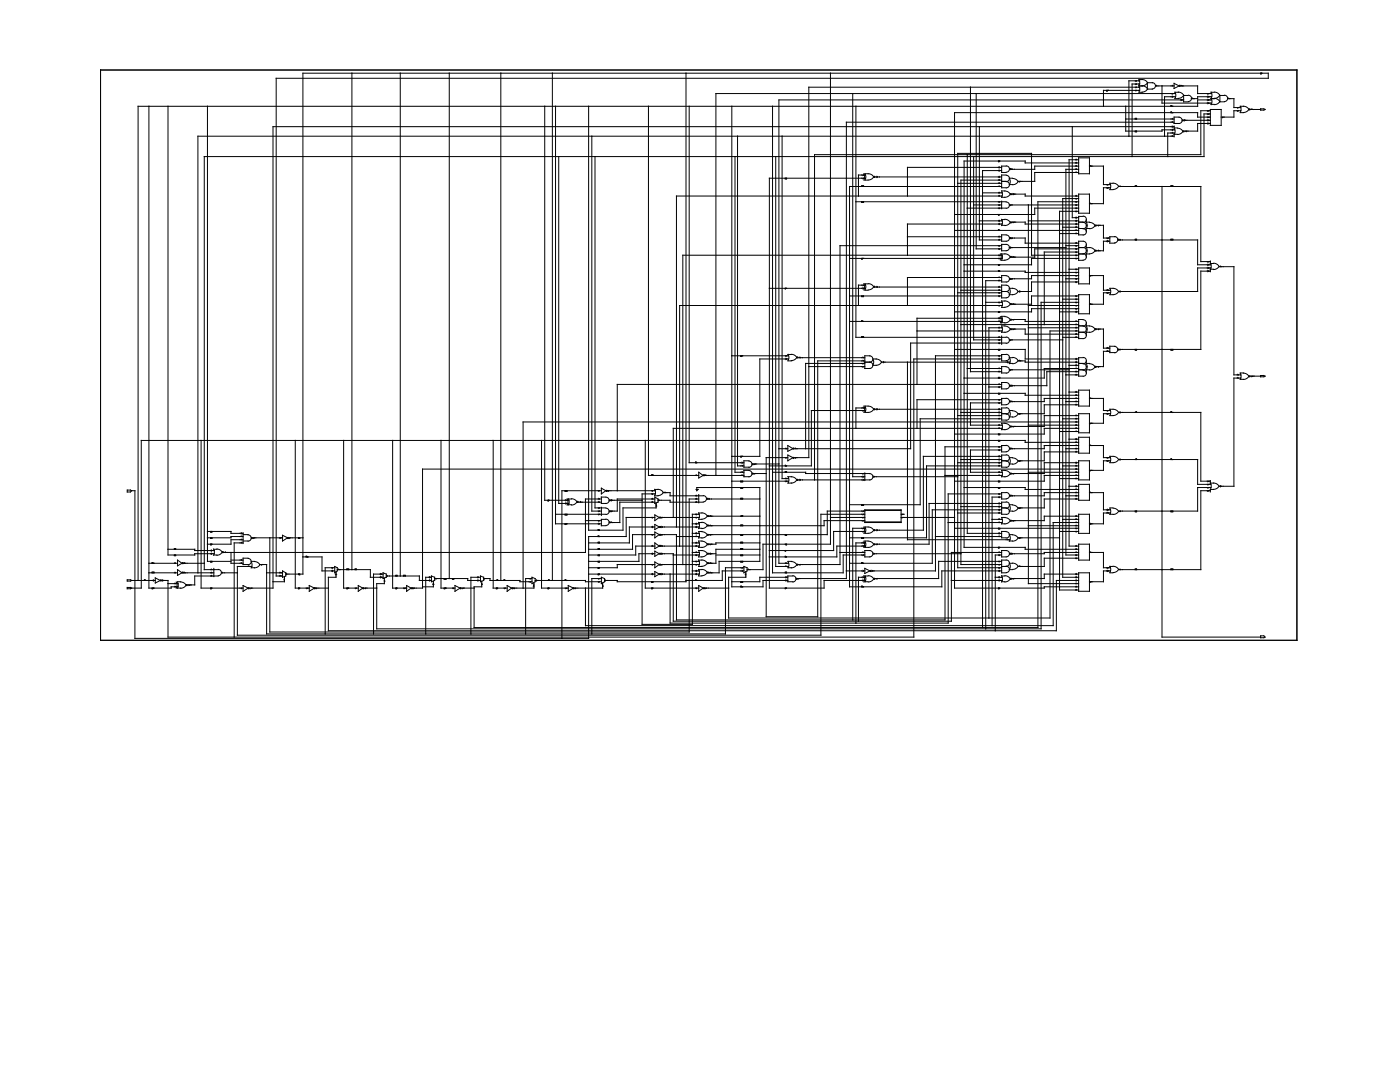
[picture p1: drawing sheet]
<svg xmlns="http://www.w3.org/2000/svg" width="279mm" height="216mm" viewBox="0 0 279 216" stroke-linecap="round" stroke-linejoin="round" font-family="sans-serif">
<g fill="none" stroke="#000" stroke-width=".2">
<path d="M20.1 14h238.7v113.8h-238.7zM70.2 14.6v99.1M79.9 14.6v100.3M89.7 14.6v100.8M99.9 14.6v101.2M110.2 14.6v101.2M136.9 14.6v101.5h-13.7v-.3h-2.5M165.7 14.6v94h-13.4v5.1h-3.2M170.2 18.7v76.4h2.4M193.7 17.4v56.8h6.2M194.8 18.7v31h5.1M220.9 18v.2l.2-.2"/>
<path d="M226.8 16.8l-.1 .1M226.8 17.4l-.1 .1M226.8 16.1l-.1 .2M226.8 18l-.1 .2M227.3 17.1h.7M227.3 18.4h.7M227.5 16.1h-2.2v11.1M227.5 16.8h-1.6v14.4M227.5 17.4h-66.1v73.9h-2.9M227.5 18h-7.3v3.2M227.9 18.4a1.25 1.25 0 0 0 1.1-.6 1.25 1.25 0 0 0-1.1-.7 1.25 1.25 0 0 0 1.1-.6 1.51 1.51 0 0 0-1.7-.6l.2 .6-.2 .6 .1 .9-.1 .4M230 16.5a.63 .63 0 0 1 .6 .6 .63 .63 0 0 1-.6 .7"/>
<path d="M230 16.5h-1v1.3h1M230.6 17.1h3.7M230.8 17l.1 .1M231.9 17.1v3.5h9.9M233.9 17l.2 .1M233.9 19.2l.2 .1-.2 .1M234.1 18.7l-.2 .1M234.3 16.6l1 .5-1 .6zM234.4 18.4h.8M234.4 19.7h.8M234.5 18.4l.2 .6-.2 .6M234.6 18.7h-91.7v76.2"/>
<path d="M234.6 19.3h-2.2v7.9M235.1 18.4a1.25 1.25 0 0 1 1.1 .6 1.25 1.25 0 0 1-1.1 .6M235.6 17.1h3.4v1.6h2.8M235.7 17l.3 .1M235.7 19.8l.3 .1-.3 .2M236.2 19.9h-80.8v92.5h2M237.1 19h-.9v1.3h.9M237.2 19a.63 .63 0 0 1 .6 .6 .63 .63 0 0 1-.6 .7M238 19.6l.1 .1M241 19.2l.3 .1-.3 .1M241 19.8l.3 .1-.3 .2M241.3 18.7l-.3 .1"/>
<path d="M241.7 18.4h.6M241.7 19.7h.6M241.7 18.4l.2 .6-.2 .6 .2 .9-.2 .4M241.8 19.3h-2.8v.4h-1.3M241.8 19.9h-2.8v1.3h-211.4v94.6M242.4 18.4a1.25 1.25 0 0 1 1 .6 1.25 1.25 0 0 1-1 .6 1.25 1.25 0 0 1 1 .7 1.25 1.25 0 0 1-1 .6M244.3 19h-.8v1.3h.8M244.4 19a.63 .63 0 0 1 .6 .6 .63 .63 0 0 1-.6 .7M245 19.7h1.3v1.8h1.4M245.1 19.6l.3 .1M251.6 14.6v.1l.1-.1M29.7 21.2v96.1h4.5v-.2h1.4"/>
<path d="M33.5 21.2v89.5h5.4v-.2h3.9M41.4 21.2v90.8h4.7v.4h2.4M108.7 21.2v78.6h4.8M110.9 21.2v83.3h9.1M111.5 31.2v69.3h2M117.5 21.2v84.6h6.8v-4.5h6.6v-1M118.1 27.2v74.8h1.9M118.7 31.2v70.1h2.2M129.4 21.2v73.7h10M137.5 21.2v71.1h11M146.1 21.2v95.9h6.2v-1.3h4.9M146.7 31.2v63h1.8"/>
<path d="M147.2 27.2v65.8h1.3M154.2 21.2v93.1h14.1v-3.6h4.3M154.8 31.2v81.8h2.6M156.1 27.2v68.3h1.3M156.7 35.6v.1h.3v-.1M170.8 21.2v46.1h30M172 37.2v-.1h.3v.1M172.3 34.9l-.1 .2M172.3 35.6l-.1 .1M172.4 34.7l.2 .6-.2 .6M172.6 34.7h.6M172.6 35.9h.6"/>
<path d="M172.6 34.7l.2 .6-.2 .6M172.7 35.6h-19.2v81.7h11v-1.5h8.2M172.7 34.9h-1.4v4.2M173.3 34.7a1.25 1.25 0 0 1 1.1 .6 1.25 1.25 0 0 1-1.1 .6M174.6 35.3h25.3M175 35.2l.1 .1-.1 .1M191.1 36.6h8.8M193 30.9v75.5h6.9M194.3 31.2v36.6h5.6M195.5 25.3v22.6h4.4M196.1 38.5h3.9M199.3 32.1v.2l.1-.2"/>
<path d="M199.4 35.8l.1 .1M199.4 35.2l.1 .1-.1 .1M199.4 37.1l.1 .1M199.4 36.4l.1 .2M199.4 38.4l.1 .1M199.4 39l.1 .1M199.4 33.3l.1 .1-.1 .1M199.4 33.9l.1 .1-.1 .2M199.9 38.1l.2 .6-.2 .7M199.9 38.1a1.64 1.64 0 0 1 1.7 .6 1.51 1.51 0 0 1-1.7 .7M199.9 36.2h.9M199.9 35.9h-8.1v76.7h8.1"/>
<path d="M199.9 37.2h-30.4v79.9h18.5v-3.2h11.9M199.9 33.4h-18.8v5.7M199.9 34h-3.8v91.2M200 39.1h-65v66.1M200.8 34.9h-.9v2.6h.9M200.8 33.1h-.9v1.3h.9M200.8 35a.63 .63 0 0 1 .7 .6 .63 .63 0 0 1-.7 .6 .63 .63 0 0 1 .7 .7 .63 .63 0 0 1-.7 .6M200.8 33.1a.63 .63 0 0 1 .7 .6 .63 .63 0 0 1-.7 .7M201.4 35.6h.7M201.4 36.8h.7M201.5 35.6l.1 .6-.1 .7M201.9 38.7h2.7v.4h10.7"/>
<path d="M201.9 33.7l.2 .1M202.1 35.6a1.25 1.25 0 0 1 1.1 .6 1.25 1.25 0 0 1-1.1 .7M202.2 38.6l.2 .1-.2 .2M203.7 36.2l-.2 .1M214 25.3v18.1h1.3M214.8 31.7l.1 .2M214.8 34.3l.1 .1M214.8 32.4l.1 .1M214.8 33.7l.1 .1M214.8 39l.1 .1M214.8 33l.1 .1M214.9 39.6l-.1 .2"/>
<path d="M215.3 31.5h2.1v3.2h-2.1zM215.3 38.7h2.1v3.8h-2.1zM215.3 34.4h-8.8v1.8h-3.3M215.3 32.5h-10.7v-.4h-12.2v77.1h12.2v.4h10.7M215.3 33.8h-2.6v76.9h2.6M215.3 39.6h-3.2v75.6h3.2M215.3 33.1h-8.8v.7h-4.8M215.3 31.9h-1.9v77.1h1.9M217.4 33.1h2.8v3.7h1.4M217.6 33l.2 .1M221.2 36.8l-.2 .2M221.2 37.5l-.2 .1"/>
<path d="M221.5 36.6h.6M221.5 37.8h.6M221.5 36.5l.2 .7-.2 .6M221.6 37.5h-1.4v3.1h-2.8M222.2 36.5a1.25 1.25 0 0 1 1 .7 1.25 1.25 0 0 1-1 .6M223.3 37.2h16.3v15h2M223.5 37.1l.1 .1M224.7 21.2v5h7.2v-.3h2.5M224.7 23.7h9.6M226.6 23.7v-.1h.2v.1M226.6 26.2v.1h.2v-.1M226.6 37.2v-.1h.2v.1"/>
<path d="M231.9 37.2v89.9h19.7M233.7 21.2v-.1l.2 .1M233.7 22.5v-.1l.2 .1M233.7 37.2v-.1h.4v.1M233.9 23.6l.2 .1M233.9 24.3l.2 .1M233.9 25.1l.2 .2-.2 .1M233.9 25.8l.2 .1-.2 .1M233.9 26.4l.2 .1M233.9 27.1l.2 .1M234.3 25.3h-179.8v92h-4.7M234.3 24.4h-65.4v91h-9.8"/>
<path d="M234.3 25.1v.4h.7M234.3 27.2h-194.8v87.1M234.4 25.6l.1 .6-.1 .6M234.4 26.5h-1.4v4.7M235 26.8h-.7v.5M235 25.6a1.25 1.25 0 0 1 1.1 .6 1.25 1.25 0 0 1-1.1 .6M235.3 23.4a.63 .63 0 0 1 .6 .6 .63 .63 0 0 1-.6 .6M235.3 23.4h-1v1.2h1M236.2 24h5.4M236.3 23.9l.3 .1-.3 .1M236.9 26.2l-.2 .1M241 20.4l.3 .2-.3 .1"/>
<path d="M241 23.9l.3 .1-.3 .1M241 24.5l.3 .1-.3 .2M241.3 22.1l-.3 .1M241.3 22.7l-.3 .2M241.3 23.4l-.3 .1M241.6 21.8h2.1v3.2h-2.1zM241.6 23.4h-2.6v-.9h-48.5v94.8h17.9v-.2h6.9M241.6 22.7h-1.3v8.5h-199.5v82.5h2.8M241.6 24.6h-2.6v1.6h-2.7M241.6 22.1h-2v8.8h-77v64.9M241.7 20.8h.6M244.1 23.4l-.1 .1"/>
<path d="M247.1 21.5l-.1 .1M247.1 22.1l-.1 .1M247.5 22.5h.7M247.7 22.1h-1.4v1.3h-2.6M248.2 22.5a1.25 1.25 0 0 0 1-.7 1.51 1.51 0 0 0-1.7-.6l.2 .6-.2 .7M249.6 21.8h2M249.8 21.7l.3 .1M251.6 21.7l.9 .1-.9 .2zM153.5 57.5h19.2M156.7 57.5v.2l.1-.2M169.5 51.6h30.5M169.5 59.1h30.4"/>
<path d="M170.8 40.3h30M172 40.3v.1h.3v-.1M172 51.6v.1l.2-.1M172 59.1v.1h.3v-.1M172.2 57.4l.1 .1-.1 .2M172.3 56.9l-.1 .1M172.4 56.6l.2 .6-.2 .7M172.6 56.6h.6M172.6 57.9h.6M172.6 56.6l.2 .6-.2 .7M172.7 56.9h-1.4v4.1M173.3 56.6a1.25 1.25 0 0 1 1.1 .6 1.25 1.25 0 0 1-1.1 .7"/>
<path d="M174.6 57.3h25.3M175 57.2l.1 .1M181.1 47.2h18.8M190.5 46h24.8M191.1 58.4h8.8M191.8 57.9h8.1M192.4 54.1h12.2v.3h10.7M193 41.5h7.8M194.3 40.9h5.6M195.5 44.1h4.5M199.3 42.8v.1l.1-.1M199.3 46v-.2l.1 .2"/>
<path d="M199.3 52.8v.2l.1-.2M199.3 54.1v-.1l.1 .1M199.4 43.9l.1 .2-.1 .1M199.4 44.6l.1 .1-.1 .1M199.4 55.2l.1 .2M199.4 55.9l.1 .1M199.4 47.1l.1 .1M199.4 47.8l.1 .1M199.4 57.2l.1 .1M199.4 57.8l.1 .1M199.5 40.3l-.1 .1M199.5 40.9l-.1 .1"/>
<path d="M199.5 41.5l-.1 .2M199.5 49l-.1 .1M199.5 49.7l-.1 .1M199.5 50.9l-.1 .2M199.5 51.6l-.1 .1M199.5 58.4l-.1 .1M199.5 59.1l-.1 .1M199.6 50.6l.2 .7-.2 .6M199.9 43.8l.2 .6-.2 .6M199.9 50.6l.2 .7-.2 .6M199.9 40.1v1.6M199.9 49h-32.3v63.6h-8.3"/>
<path d="M199.9 43.8h.6M199.9 45h.6M199.9 50.7h.6M199.9 51.9h.6M199.9 58.2h.9M199.9 55.4h-18.8v5.6M199.9 56h-3.2v69.5M200 44.7h-18.9v6.2M200 50.9h-63.7v61.7M200.5 43.8a1.25 1.25 0 0 1 1.1 .6 1.25 1.25 0 0 1-1.1 .6M200.5 50.6a1.25 1.25 0 0 1 1.1 .7 1.25 1.25 0 0 1-1.1 .6M200.8 46.9h-.9v1.2h.9"/>
<path d="M200.8 48.8h-.9v1.2h.9M200.8 55h-.9v1.3h.9M200.8 56.9h-.9v2.5h.9M200.8 55a.63 .63 0 0 1 .7 .7 .63 .63 0 0 1-.7 .6M200.8 46.9a.63 .63 0 0 1 .7 .6 .63 .63 0 0 1-.7 .6M200.8 40.3a.63 .63 0 0 1 .7 .6 .63 .63 0 0 1-.7 .7M200.8 48.8a.63 .63 0 0 1 .7 .6 .63 .63 0 0 1-.7 .6M200.8 56.9a.63 .63 0 0 1 .7 .6 .63 .63 0 0 1-.7 .7 .63 .63 0 0 1 .7 .6 .63 .63 0 0 1-.7 .6M201.4 58.8h.7M201.4 57.5h.7M201.4 49.4h11.3M201.4 40.9h13.9"/>
<path d="M201.5 57.5l.1 .7-.1 .6M201.7 47.5h2.9v1h10.7M201.7 49.3l.1 .1-.1 .1M201.8 40.9l-.1 .1M201.9 44.3h2.7v.4h10.7M202.1 55.6l-.2 .2M202.1 47.5l-.2 .1M202.1 57.5a1.25 1.25 0 0 1 1.1 .7M202.2 51.2l.2 .1M202.4 44.3l-.2 .1M203.2 58.2a1.25 1.25 0 0 1-1.1 .6M203.5 58l.2 .2-.2 .1"/>
<path d="M205.2 40.9v75.6h10.1M205.2 44.1h10.1M211.5 46.6h3.8M212.1 45.3h3.2M212.1 59.7h3.2M212.7 55.6h2.6M212.7 49h2.6M213.4 53.7h1.9M214.8 43.3l.1 .1-.1 .2M214.8 46.5l.1 .1M214.8 45.8l.1 .2M214.8 43.9l.1 .2-.1 .1"/>
<path d="M214.8 44.6l.1 .1-.1 .1M214.8 45.2l.1 .1M214.8 48.4l.1 .1M214.9 40.3l-.1 .1M214.9 41.5l-.1 .2M214.9 40.9l-.1 .1M214.9 42.2l-.1 .1M214.9 55.6l-.1 .2M214.9 56.3l-.1 .1M214.9 53.7l-.1 .1M214.9 54.4l-.1 .1M214.9 50.9l-.1 .2"/>
<path d="M214.9 51.6l-.1 .1M214.9 49l-.1 .1M214.9 49.7l-.1 .1M214.9 50.3l-.1 .1M214.9 55l-.1 .1M214.9 59.1l-.1 .1M214.9 59.7l-.1 .1M215.3 53.5h2.1v3.1h-2.1zM215.3 58.8h2.1v3.8h-2.1zM215.3 50.9h-9.4v-20.3h-14.8v82.7h8.8M215.3 40.3h-8.2v84.9h-112.5v-8.1h1.5v-1.1M215.3 59.1h-9.4v1.6h-4"/>
<path d="M215.3 44.3h.9M215.3 55h-9.4v.6h-4.2M215.3 56.3h-9.4v1.9h-2.7M215.3 41.5h-8.8v1.3h-16M215.3 50.7h.9M215.3 51.6h-9.4v1.2h-13.5M215.3 49.7h-8.8v1.6h-4.6M215.3 45.6h.9M215.3 49.4h.9M215.3 42.2h-3.8v75.5h3.8M215.3 50.3h-6.9v14.5M216.2 43.2h-.9v3.7h.9"/>
<path d="M216.2 48.1h-.9v3.8h.9M216.2 43.1a.63 .63 0 0 1 .6 .7 .63 .63 0 0 1-.6 .6 .63 .63 0 0 1 .6 .6 .63 .63 0 0 1-.6 .6 .63 .63 0 0 1 .6 .7 .63 .63 0 0 1-.6 .6M216.2 48.1a.63 .63 0 0 1 .6 .7 .63 .63 0 0 1-.6 .6 .63 .63 0 0 1 .6 .6 .63 .63 0 0 1-.6 .6 .63 .63 0 0 1 .6 .7 .63 .63 0 0 1-.6 .6M216.8 49.4a1.59 1.59 0 0 1 1.7 .6 1.25 1.25 0 0 1-1 .6M216.8 45h.1M216.8 43.8v.5h.6M216.8 48.8v.6M216.8 50h.1M216.8 44.4l.2 .6-.2 .6M216.8 49.4l.2 .6-.2 .6M217.4 55h2.8v2.9h1.4M217.4 45.6h-.6v.6"/>
<path d="M217.4 50.7h-.6v.6M217.5 44.4a1.25 1.25 0 0 1 1 .6 1.25 1.25 0 0 1-1 .6M217.6 40.5l.2 .1M217.8 55l-.2 .1M218.8 45h1.4v2.5h1.3M219.2 49.9l.1 .1M219.3 45l-.1 .1M221 48l.2 .1-.2 .2M221 57.8l.2 .1M221.2 58.4l-.2 .1M221.2 47.5l-.2 .1M221.5 58.8h.6"/>
<path d="M221.5 48.1h-1.3v1.9h-1.4M221.5 57.5h.6M221.5 57.5l.2 .7-.2 .6M221.6 58.4h-1.4v2.3h-2.8M222.2 57.5a1.25 1.25 0 0 1 1 .7 1.25 1.25 0 0 1-1 .6M222.4 47.2a.63 .63 0 0 1 .7 .6 .63 .63 0 0 1-.7 .7M222.5 47.2h-1v1.3h1M223.3 47.9h15.7v4.9h2.7M223.5 47.8l.1 .1M223.5 58l.1 .2-.1 .1M226.6 47.9v-.1h.2v.1M233.7 47.9v-.1h.4v.1"/>
<path d="M241 52.7l.3 .1-.3 .2M241 53.3l.3 .2-.3 .1M241 54l.3 .1-.3 .1M241.3 52.2l-.3 .1M241.6 52.1v.5h.6M241.6 54.1h-2v15.6h-16.3M241.6 52.5l.1 .7-.1 .6M241.7 53.5h-2.7v4.7h-15.7M242.2 53.7h-.6v.5M242.2 52.5a1.25 1.25 0 0 1 1.1 .7 1.25 1.25 0 0 1-1.1 .6M243.3 53.2h3v21.6h1.4M243.6 53.1l.1 .1"/>
<path d="M146.1 71h11.3M147.8 71v.1l.3-.1M156.8 71.5l.2 .1-.2 .2M157 71l-.2 .1M157.2 70.7h.8M157.2 72h.8M157.3 70.7l.1 .6-.1 .7M157.4 71.6h-5.8v19.5h-5.5M157.9 70.7a1.25 1.25 0 0 1 1.1 .6 1.25 1.25 0 0 1-1.1 .7M159.3 71.4h13.3M159.6 71.2l.2 .2M161.4 73.2h11.2"/>
<path d="M169.5 64.1h30.5M172 64.1v-.1l.2 .1M172 67.3v-.1h.3v.1M172.2 71.2l.1 .2M172.2 71.9l.1 .1M172.3 72.5l-.1 .1M172.3 73.2l-.1 .1M172.6 72h-9.4v51.1h-10.3v-31.8h4.3M172.6 72.3h1M172.6 72.5h-11.8v17M173.6 71a.63 .63 0 0 1 .6 .6 .63 .63 0 0 1-.6 .7 .63 .63 0 0 1 .6 .6 .63 .63 0 0 1-.6 .6M173.6 71h-1v2.5h1"/>
<path d="M174.2 71.6l.2 .7-.2 .6M174.2 71.6h.7M174.2 72.9h.7M174.8 71.6a1.25 1.25 0 0 1 1.1 .7 1.25 1.25 0 0 1-1.1 .6M175.9 72.3h25.6M176.3 72.1l.1 .2-.1 .1M181.1 72.3v35.4h20.4M183 66h17M190.5 69.7h14.1v1.9h10.7M191.8 64.8h23.5M192.4 78.5h12.2v.4h10.7M193 73.5h6.9"/>
<path d="M196.7 60.3h3.3M197.4 77.2h2.5M199.3 69.7v.2h.2v-.2M199.3 62.2v.2l.1-.2M199.3 75.4v-.1h.2v.1M199.3 78.5v.1h.2v-.1M199.4 65.3l.1 .1M199.4 64l.1 .1M199.4 63.4l.1 .1-.1 .1M199.4 76.6l.1 .1M199.4 67.2l.1 .1M199.4 71.5l.1 .1-.1 .2"/>
<path d="M199.4 73.4l.1 .1M199.4 74l.1 .2M199.4 65.9l.1 .1M199.5 60.3l-.1 .2M199.5 61l-.1 .1M199.5 77.2l-.1 .1M199.5 79.8l-.1 .1M199.5 67.8l-.1 .1M199.5 68.5l-.1 .1M199.5 71l-.1 .1M199.6 63.2l.2 .6-.2 .6M199.9 60l.2 .7-.2 .6"/>
<path d="M199.9 63.2l.2 .6-.2 .6M199.9 65.1l.2 .6-.2 .6M199.9 67.1v1.6M199.9 60.1h.6M199.9 71.6h-17.5v55.5h-148.9v-11.3h-1.2M199.9 63.1h.6M199.9 65h.6M199.9 71h-13.2v42.9h-12.8M199.9 76.7h-76.7v21.2M199.9 79.8h-16.9v5.7M200 61h-64.4v48M200 63.5h-17v13.2"/>
<path d="M200 65.4h-2.6v57.9M200.5 60a1.25 1.25 0 0 1 1.1 .7 1.59 1.59 0 0 1-1.7 .6M200.5 63.2a1.25 1.25 0 0 1 1.1 .6 1.44 1.44 0 0 1-1.7 .6M200.5 65.1a1.25 1.25 0 0 1 1.1 .6 1.48 1.48 0 0 1-1.7 .6M200.8 70.7h-.9v1.3h.9M200.8 73.2h-.9v1.2h.9M200.8 76.3h-.9v1.3h.9M200.8 79.5h-.9v1.3h.9M200.8 68.5h-19.1v21h-23.2M200.8 76.3a.63 .63 0 0 1 .7 .7 .63 .63 0 0 1-.7 .6M200.8 79.5a.63 .63 0 0 1 .7 .6 .63 .63 0 0 1-.7 .6M200.8 67.3a.63 .63 0 0 1 .7 .6 .63 .63 0 0 1-.7 .6"/>
<path d="M200.8 70.7a.63 .63 0 0 1 .7 .6 .63 .63 0 0 1-.7 .7M200.8 73.2a.63 .63 0 0 1 .7 .6 .63 .63 0 0 1-.7 .7M201 72.1l.2 .2-.2 .1M201.4 71.4h.7M201.4 72.5h.7M201.4 73.8h12M201.4 67.8h10.7M201.5 71.3l.1 .7-.1 .6M201.8 67.8l-.1 .1M201.8 73.8l-.1 .1M201.9 63.8h2.7v.3h10.7M201.9 65.7h2.7v1h10.7"/>
<path d="M201.9 76.8l.2 .2-.2 .1M202.1 71.3a1.25 1.25 0 0 1 1.1 .7 1.25 1.25 0 0 1-1.1 .6M202.2 60.6l.2 .1M202.4 63.8l-.2 .1M202.4 65.7l-.2 .1M203.2 72h1.4v.3h10.7M203.5 71.9l.2 .1M205.2 61h10.1M205.2 65.4h10.1M211.5 62.2h3.8M212.1 67.3h3.2M212.7 74.8h2.6"/>
<path d="M213.4 72.9h1.9M213.4 78.2h1.9M214.8 79.4l.1 .1M214.8 78.7l.1 .2M214.8 78.1l.1 .1M214.8 66.5l.1 .2M214.8 67.2l.1 .1M214.8 64l.1 .1M214.8 64.6l.1 .2M214.8 65.3l.1 .1M214.8 65.9l.1 .1M214.8 74l.1 .2"/>
<path d="M214.8 74.7l.1 .1M214.8 71.5l.1 .1-.1 .2M214.8 72.1l.1 .2-.1 .1M214.8 72.8l.1 .1-.1 .1M214.8 73.4l.1 .1M214.8 62.1l.1 .1-.1 .2M214.9 60.3l-.1 .2M214.9 61l-.1 .1M214.9 61.6l-.1 .1M215.3 77.9h2.1v3.1h-2.1zM215.3 66h-5.7v57.3h-64.2v-8.1h3.4v-1.2M215.3 60.3h-7.5v65.2h-132.6v-9h1.5v-1.2"/>
<path d="M215.3 74.2h-6.4v2.8h-7.2M215.3 79.5h-6.9v.6h-6.7M215.3 65h.9M215.3 66.3h.9M215.3 73.5h-6.9v1.9h-16M215.3 72.5h.9M215.3 73.8h.9M215.3 61.6h-9.4v.6h-15.4M216.2 63.8h-.9v3.8h.9M216.2 71.4h-.9v3.7h.9M216.2 63.8a.63 .63 0 0 1 .6 .6 .63 .63 0 0 1-.6 .7 .63 .63 0 0 1 .6 .6 .63 .63 0 0 1-.6 .6 .63 .63 0 0 1 .6 .6 .63 .63 0 0 1-.6 .7M216.2 71.3a.63 .63 0 0 1 .6 .7 .63 .63 0 0 1-.6 .6 .63 .63 0 0 1 .6 .6 .63 .63 0 0 1-.6 .6 .63 .63 0 0 1 .6 .7 .63 .63 0 0 1-.6 .6"/>
<path d="M216.8 64.4v.6h.6M216.8 65.7h.1M216.8 66.3v.6M216.8 72v.5h.6M216.8 73.2h.1M216.8 65.1l.2 .6-.2 .6M216.8 72.6l.2 .6-.2 .6M217.4 79.5h2.8v2.4h1.4M217.4 73.8h-.6v.6M217.5 65.1a1.25 1.25 0 0 1 1 .6 1.49 1.49 0 0 1-1.7 .6M217.5 72.6a1.25 1.25 0 0 1 1 .6 1.25 1.25 0 0 1-1 .6M217.6 79.4l.2 .1"/>
<path d="M217.6 60.6l.2 .1M218.8 65.7h1.4v3.8h1.3M219.3 65.7l-.1 .1M219.3 73.2l-.1 .1M221 70l.2 .1M221 69.3l.2 .2M221.5 70.1h-1.3v3.1h-1.4M222.4 69.1a.63 .63 0 0 1 .7 .7 .63 .63 0 0 1-.7 .6M222.5 69.1h-1v1.3h1M223.6 69.7l-.1 .2M226.6 69.7v.2h.2v-.2M233.7 69.7v.2h.4v-.2"/>
<path d="M247 74.7l.1 .1M247 75.3l.1 .1M247.5 74.5a1.6 1.6 0 0 1 1.7 .6 1.51 1.51 0 0 1-1.7 .6l.2-.6zM247.7 75.4h-1.4v21.6h-3M249.6 75.1h2M250.1 75.1l-.3 .1M251.6 74.9l.9 .2-.9 .1zM25.4 97.8l.9 .1-.3 .3h-.6zM26.3 97.9h.6v29.5h90.6v-20.3h7.5v-3.8h5.7M40.1 87.9v29.4h8.4M58.9 87.9v29.4h2.8M68.6 87.9v29.4h2.9"/>
<path d="M78.4 87.9v29.4h2.8M88 87.9v29.4h2.8M98.4 87.9v29.4h2.8M108.1 87.9v29.4h5.3M109.3 99.8v.1l.2-.1M112.8 97.9v.1h.4v-.1M112.9 99.7l.3 .1-.3 .1M113.2 99.5l.1 .6-.1 .7M113.4 99.6h.6M113.4 99.5l.2 .6-.2 .7M114.1 99.5a1.25 1.25 0 0 1 1.1 .6 1.25 1.25 0 0 1-1.1 .7M119.5 99.4l.1 .2"/>
<path d="M119.6 97.9l-.1 .1M120 97.4l.9 .5-.9 .7zM120 99.6h-3.2v10.6h-72.2M120 97.9h-7.9v29.5M120.9 99.2h-.9v1.3h.9M120.9 99.2a.63 .63 0 0 1 .7 .6 .63 .63 0 0 1-.7 .7M121.2 97.9h9.6M121.5 97.9l-.1 .1M121.8 99.8h6.3M122 99.7l.2 .1-.2 .1M128.8 87.9v29.4h10.6M130 94.9v-.2h.3v.2"/>
<path d="M130.2 99.4l.1 .2M130.3 97.9l-.1 .1M130.3 98.6l-.1 .1M130.7 99.2l.6 .4v.6l-.6 .3zM130.7 99.6h-7.5v2.4h-1.4M130.7 98.9h.6M130.8 98.6h-2.7v26h10.1v-22h1.4M131.3 98.9a1.25 1.25 0 0 0 1.1-.6 1.51 1.51 0 0 0-1.7-.7l.1 .7-.1 .6M131.3 99.8h2.4v.4h6.6M131.4 99.7l.2 .1-.2 .1M132.3 98.3h1.4v.6h6.6M132.7 98.2l.1 .1"/>
<path d="M138.8 92.3v-.1l.1 .1M138.9 97.7h.4l-.2 .2zM138.9 94.7l.2 .2M138.9 98.8l.2 .1M138.9 99.4l.2 .2M139.1 97.7v-.4h12.5v14.7h-8.1v2.3h-2.1M139.4 94.2l.9 .7-.9 .5zM139.4 98.7v1.6M139.4 99.6h-1.9v26.5h-83.7v-18.8M140.4 98.9a.63 .63 0 0 1 .6 .6 .63 .63 0 0 1-.6 .6M140.6 94.9h7.9M140.8 94.7l.2 .2"/>
<path d="M141.2 99.6h10.4M141.5 99.4l.1 .2M146.1 96h11.3M147.8 97.3v.1h.4v-.1M147.8 91.1v.1l.3-.1M147.8 96v.1h.4v-.1M147.8 99.6v-.2h.4v.2M148.1 92.2l.1 .1-.1 .2M148.1 92.8l.1 .2M148.1 94.1l.1 .1M148.1 94.7l.1 .2M149.4 92a.63 .63 0 0 1 .7 .6 .63 .63 0 0 1-.7 .7"/>
<path d="M149.4 93.9a.63 .63 0 0 1 .7 .6 .63 .63 0 0 1-.7 .6M149.5 91.9h-1v1.3h1M149.5 93.9h-1v1.2h1M150.4 94.5h2.5M150.4 92.6h5M150.7 92.6l-.2 .1M150.7 94.5l-.2 .1M154.2 94.2h6.6v.3h12.8M155.4 89.5h1.8M156.7 93v-.2l.1 .2M156.7 94.2v-.1h.3v.1M156.8 89.4l.2 .1"/>
<path d="M156.8 95.4l.2 .1M157 91.3l-.2 .1M157 96l-.2 .1M157.2 95.1h.8M157.2 90.8l1 .5-1 .6zM157.2 88.9l1 .6-1 .5zM157.2 96.4h.8M157.3 95.1l.1 .7-.1 .6M157.9 95.1a1.25 1.25 0 0 1 1.1 .7 1.25 1.25 0 0 1-1.1 .6M158.8 89.4l.1 .1M158.9 91.3l-.1 .1M159.3 95.8h14.3"/>
<path d="M159.6 95.6l.2 .2-.2 .1M172.2 81.3l.1 .1M172.2 95l.1 .1-.1 .2M172.2 95.6l.1 .2-.1 .1M172.3 81.9l-.1 .1M172.3 94.5l-.1 .1M172.4 81l.2 .7-.2 .6M172.6 81h.6M172.6 82.3h.6M172.6 94.4v1.5M172.6 81l.2 .7-.2 .6M172.7 81.9h-10.8v11.1h-8.4"/>
<path d="M172.7 81.4h-1.9v4.1M173.3 81a1.25 1.25 0 0 1 1.1 .7 1.25 1.25 0 0 1-1.1 .6M173.6 94.5a.63 .63 0 0 1 .6 .6 .63 .63 0 0 1-.6 .7M174.2 95.1h16.9M174.4 95l.1 .1-.1 .2M174.6 81.7h25.3M175 81.5l.1 .2-.1 .1M188.6 94.9h11.4M191.1 82.9h8.8M191.1 92.3h8.8M191.8 82.3h8.1M191.8 91.7h8.1"/>
<path d="M192.4 97.3h12.2v.4h10.7M199.3 86.6v.1h.2v-.1M199.3 87.9v.1h.2v-.1M199.3 96v.1h.2v-.1M199.3 97.3v.1h.2v-.1M199.4 82.2l.1 .1-.1 .1M199.4 81.5l.1 .2-.1 .1M199.4 83.4l.1 .2M199.4 82.8l.1 .1M199.4 84.7l.1 .1M199.4 85.3l.1 .2M199.4 94.1l.1 .1"/>
<path d="M199.4 94.7l.1 .2M199.4 90.9l.1 .2-.1 .1M199.4 92.8l.1 .2M199.4 92.2l.1 .1-.1 .2M199.4 91.6l.1 .1-.1 .1M199.5 98.6l-.1 .1M199.5 99.2l-.1 .1M199.5 80.4l-.1 .1M199.5 89.2l-.1 .1M199.5 89.8l-.1 .1M199.9 84.5l.2 .6-.2 .6M199.9 93.9l.2 .6-.2 .6"/>
<path d="M199.9 84.5a1.67 1.67 0 0 1 1.7 .6 1.49 1.49 0 0 1-1.7 .6M199.9 82.6h.9M199.9 91.9h.9M199.9 89.2h-11.3v34.5h-53.6v-17h-3.2M199.9 80.4h-6.2v4.4h6.3M199.9 93.9h.6M199.9 89.8h-6.2v4.4h6.3M199.9 91.1h-15.6v14.7h-9.7M199.9 83.6h-16.3v17.1h-14.1M199.9 93h-15v14.3h-15.4M199.9 98.6h-10.7v25.7h-55.5v-9.7M199.9 99.2h-1.9v25.6"/>
<path d="M200 85.5h-65.6v17.8M200.5 93.9a1.25 1.25 0 0 1 1.1 .6 1.49 1.49 0 0 1-1.7 .6M200.8 81.4h-.9v2.4h.9M200.8 88.9h-.9v1.3h.9M200.8 90.8h-.9v2.4h.9M200.8 98.3h-.9v1.3h.9M200.8 81.3a.63 .63 0 0 1 .7 .7 .63 .63 0 0 1-.7 .6 .63 .63 0 0 1 .7 .6 .63 .63 0 0 1-.7 .7M200.8 98.3a.63 .63 0 0 1 .7 .6 .63 .63 0 0 1-.7 .6M200.8 88.9a.63 .63 0 0 1 .7 .6 .63 .63 0 0 1-.7 .6M200.8 90.7a.63 .63 0 0 1 .7 .7 .63 .63 0 0 1-.7 .6 .63 .63 0 0 1 .7 .6 .63 .63 0 0 1-.7 .7M201.4 81.9h.7M201.4 83.2h.7"/>
<path d="M201.4 91.3h.7M201.4 92.6h.7M201.5 82l.1 .6-.1 .6M201.5 91.4l.1 .6-.1 .6M201.9 98.8l.2 .1M201.9 80l.2 .1M201.9 89.4l.2 .1M202.1 82a1.25 1.25 0 0 1 1.1 .6 1.25 1.25 0 0 1-1.1 .6M202.1 91.4a1.25 1.25 0 0 1 1.1 .6 1.25 1.25 0 0 1-1.1 .6M202.4 85.1l-.2 .1M202.4 94.5l-.2 .1M203.7 82.6l-.2 .1"/>
<path d="M203.7 91.9l-.2 .2M205.2 84.8h10.1M205.2 94.2h10.1M211.5 95.5h3.8M211.5 86.1h3.8M212.1 93h3.2M212.1 83.6h3.2M212.7 98.9h2.6M212.7 80.1h2.6M212.7 89.5h2.6M213.4 97h1.9M213.4 87.6h1.9"/>
<path d="M214.8 86l.1 .1M214.8 85.3l.1 .2M214.8 84.7l.1 .1M214.8 84.1l.1 .1M214.8 83.4l.1 .2M214.8 82.8l.1 .1M214.8 80.6l.1 .2M214.8 80l.1 .1M214.8 92.8l.1 .2M214.8 96.9l.1 .1-.1 .2M214.8 97.5l.1 .2M214.8 98.2l.1 .1"/>
<path d="M214.8 98.8l.1 .1M214.8 99.4l.1 .2M214.8 88.1l.1 .2M214.8 87.5l.1 .1-.1 .2M214.8 88.8l.1 .1M214.8 89.4l.1 .1M214.8 90l.1 .2M214.8 92.2l.1 .1-.1 .2M214.8 93.5l.1 .1M214.8 94.1l.1 .1M214.8 94.7l.1 .2M214.8 95.4l.1 .1"/>
<path d="M215.3 82.6h2.1v3.8h-2.1zM215.3 87.2h2.1v3.2h-2.1zM215.3 91.9h2.1v3.9h-2.1zM215.3 96.6h2.1v3.2h-2.1zM215.3 80.8h-6.9v1.8h-5.2M215.3 90.2h-6.9v1.7h-5.2M215.3 82.9h-6.9v2.2h-6.5M215.3 99.6h-6.9v1.7h-5.2M215.3 88.3h-10.7v-.4h-176.4v29.4h-1.9M215.3 93.6h-131v23.7h-2M215.3 85.5h-6.9v1.1h-17.9M215.3 94.9h-6.9v1.1h-17.9"/>
<path d="M215.3 92.3h-6.9v2.2h-6.5M215.3 98.3h-6.9v.6h-6.7M215.3 88.9h-6.9v.6h-6.7M215.3 84.2h-110.9v33.1M217.4 98.3h2.8v3.4h1.4M217.4 88.9h2.8v2.4h1.4M217.6 98.2l.2 .1M217.6 88.8l.2 .1M217.8 84.5l-.2 .1M217.8 93.9l-.2 .1M221.2 82.6l-.2 .1M221.2 81.9l-.2 .1"/>
<path d="M221.2 91.3l-.2 .1M221.2 91.9l-.2 .2M221.5 81.7h.6M221.5 82.9h.6M221.5 91.1h.6M221.5 92.3h.6M221.5 81.7l.2 .6-.2 .6M221.5 91.1l.2 .6-.2 .6M221.6 82.6h-1.4v1.9h-2.8M221.6 91.9h-1.4v2h-2.8M222.2 81.7a1.25 1.25 0 0 1 1 .6 1.25 1.25 0 0 1-1 .6M222.2 91.1a1.25 1.25 0 0 1 1 .6 1.25 1.25 0 0 1-1 .6"/>
<path d="M223.3 91.7h15.7v4.9h2.7M223.3 82.3h16.3v13.7h2M223.5 82.2l.1 .1-.1 .1M223.5 91.6l.1 .1-.1 .1M226.7 82.3v-.1l.1 .1M226.7 91.7v-.1l.1 .1M233.7 82.3v-.1l.2 .1M233.7 91.7v-.1l.2 .1M241.3 96l-.3 .1M241.3 96.6l-.3 .2M241.3 97.3l-.3 .1M241.3 97.9l-.3 .1"/>
<path d="M241.6 95.9v.5h.6M241.6 97.9h-2v15.8h-16.3M241.6 96.4l.1 .6-.1 .6M241.7 97.3h-2.7v4.7h-15.7M242.2 97.7h-.6v.5M242.2 96.4a1.25 1.25 0 0 1 1.1 .6 1.25 1.25 0 0 1-1.1 .6M243.6 96.9l.1 .1-.1 .2M25.4 117.2l.9 .1-.9 .2zM25.4 115.7l.9 .1-.9 .2zM26.3 115.8h4.7M28.8 115.8v-.1l.2 .1M29.7 114.3h5.7"/>
<path d="M29.7 112.4h5.7M30.4 117.3v.2l.2-.2M30.4 112.4v-.1l.2 .1M30.4 114.3v-.1h.3v.1M30.6 115.7l.1 .1-.1 .2M31 115.3l1 .5-1 .5zM32.4 115.7l.2 .1-.2 .2M33.5 116.5h2.1M33.5 109.6h5.4v.3h3.9M34.8 110.7v.2h.3v-.2M34.8 109.6v-.1h.3v.1M34.9 116.3l.2 .2"/>
<path d="M34.9 117l.2 .1M34.9 112.3l.2 .1M34.9 114.2l.2 .1M35.2 116.1l.1 .7-.1 .6M35.4 117.3h.7M35.4 111.8l.9 .6-.9 .5zM35.4 113.7l.9 .6-.9 .5zM36.1 117.4a1.25 1.25 0 0 0 1-.6l-.2-.3a1.7 1.7 0 0 0-1.5-.4l.2 .7-.2 .6M36.6 114.3h6.1M36.6 112.4h4.2M36.8 114.2l.2 .1M36.8 112.3l.2 .1"/>
<path d="M38 116.7l-.3 .1M41.4 106h4.7v.4h2.4M42 106v.2h.3v-.2M42 107.3v.1h.3v-.1M42 108.6v.1l.2-.1M42 112v.1h.3v-.1M42 117.3v.2l.2-.2M42.2 113.5l.1 .2M42.2 114.2l.1 .1M42.2 114.8l.1 .1M42.2 109.7l.1 .2-.1 .1M42.2 110.4l.1 .1-.1 .1"/>
<path d="M42.6 109.5l.2 .7-.2 .6M42.7 113.4v1.7M42.7 109.6h.6M42.7 110.7h.6M43.3 109.5a1.25 1.25 0 0 1 1.1 .7 1.25 1.25 0 0 1-1.1 .6M43.6 113.6a.63 .63 0 0 1 .6 .6 .63 .63 0 0 1-.6 .7M43.6 114.9h-4.7v1.8h-1.6M44.2 114.3h3.2M44.3 114.2l.2 .1M45 110.1l.1 .1M46.1 110.2v1.6h2.4M48.1 106.3l.2 .1-.2 .2"/>
<path d="M48.1 106.9l.2 .2M48.1 107.6l.2 .1M48.1 108.2l.2 .1M48.1 111.6l.2 .2M48.1 112.3l.2 .1M48.3 117.3l-.2 .2M48.5 107.7h-2.4v.9h-4.7M48.5 106.7h1M48.5 108h1M48.5 106.3v2.2M48.5 116.8l1 .5-1 .7zM48.5 108.3h-1.8v18.8"/>
<path d="M48.5 107.1h-2.4v.2h-4.7M49.5 106.7a.63 .63 0 0 1 .6 .7 .63 .63 0 0 1-.6 .6M49.5 111.4a.63 .63 0 0 1 .6 .7 .63 .63 0 0 1-.6 .6M49.5 111.4h-1v1.2h1M49.7 112.9l.1 .1M50.2 112h.6M50.2 117.3l-.2 .2M50.4 107.3h6M50.8 112.1a1.25 1.25 0 0 1 1.1 .6 1.51 1.51 0 0 1-1.8 .6l.2-.6-.2-.6M50.8 107.3l-.3 .1M51.8 112.6h1.4v13.9h91.6v-13.2h3.7M52.3 112.6l-.1 .2"/>
<path d="M53.2 114.3h3.2M55.9 114.2l.2 .1M55.9 114.8l.2 .1M56.1 107.3l-.2 .1M56.4 106.8l1 .5-1 .7zM56.4 113.9l.6 .4v.6l-.6 .3zM56.8 115.1v1h-2.3M56.8 115.4l-.2 .3M57 114.6h3.5v-100h192.6v1h-198v99.3h1.3M57.2 114.4l.1 .2-.1 .1M57.7 107.3h2.8M57.9 107.3l-.1 .1"/>
<path d="M59.6 117.3v.2l.1-.2M59.6 107.3v.1h.2v-.1M59.7 114.6v.1l.1-.1M60.5 111.1h3.8v2.8h2.5M61.1 111.1v-.1l.2 .1M61.5 117.3l-.3 .2M61.7 116.8l1 .5-1 .7zM62.9 117.3h2.6M63.2 117.3l-.1 .2M66.3 113.8l.1 .1-.1 .1M66.4 113.3l-.1 .1M66.8 113.3h-1.9v13.2"/>
<path d="M66.8 113l.5 .3v.6l-.5 .4zM66.9 114.7l.2-.1 .1 .1M67.1 114v1.2h-1.6v10.7h145.3v-10.1h4.5M67.3 113.7h6.6v1.5h2.6M67.6 113.5l.1 .2M69.2 113.7v-.2h.4v.2M69.2 117.3v.2l.3-.2M70.9 113.7v-.2h.2v.2M71.1 117.3l-.1 .2M71.5 116.8l.9 .5-.9 .7zM72.6 117.3h2.6M73 117.3l-.1 .2"/>
<path d="M75.9 114.4l.3 .2-.3 .1M75.9 115.1l.3 .1-.3 .1M76.5 114.6h-2v11.9M76.5 114.3l.6 .3v.6l-.6 .2zM76.7 115.8l.1 .2M77.1 114.9h6.6v.9h2.4M77.2 114.8l.1 .1M79 117.3v.2l.1-.2M79 114.9v-.1h.2v.1M80.5 114.9v-.1h.4v.1M80.9 117.3l-.3 .2M81.2 116.8l.8 .5-.8 .7z"/>
<path d="M82.7 117.3l-.1 .2M85.7 115.1l.2 .1-.2 .1M85.7 115.7l.2 .1-.2 .2M86.1 115.2h-1.1v11.3M86.1 114.9l.6 .3v.6l-.6 .3zM86.4 116.6l.1-.1 .1 .1M86.5 116v1.1h-2.2M86.7 115.4h6.6v.4h2.6M87.1 115.4l-.1 .2M88.6 117.3v.2l.3-.2M88.6 115.4v.2h.4v-.2M90.3 115.4v.2h.3v-.2"/>
<path d="M90.6 117.3l-.2 .2M90.8 116.8l1 .5-1 .7zM92.1 117.3h2.5M92.5 117.3l-.2 .2M95.4 115.1l.1 .1-.1 .1M95.4 115.7l.1 .1-.1 .2M95.9 115.2h-1.9v11.3M95.9 114.9l.6 .3v.6l-.6 .3zM96.1 116.5l.2 .1M96.5 115.4h1.3v.4h6v.3h2.4M96.8 115.4l-.2 .2M99.1 117.3v.2l.1-.2"/>
<path d="M99.2 115.8v-.1l.1 .1M100.6 115.8v-.1l.1 .1M100.8 117.3l-.1 .2M101.2 116.8l.9 .5-.9 .7zM102.7 117.3l-.1 .2M105.9 116.1l-.1 .1M105.9 115.4l-.1 .2M106.2 115.4h-1.3v11.1M106.2 115.2l.6 .2v.7l-.6 .4zM106.6 116.3v1h-4.2M106.6 116.7l-.2 .3M106.8 115.8h10v.3h3.2"/>
<path d="M107.1 115.7l.1 .1-.1 .2M109.3 117.3v.2l.2-.2M109.5 115.8v-.1l.1 .1M110.9 102.6h10M112.8 102.6v.1h.4v-.1M112.8 104.5v.1l.2-.1M112.8 115.8v-.1l.2 .1M112.9 100.3l.3 .2-.3 .1M113.2 117.3l-.3 .2M113.4 116.8l1 .5-1 .7zM113.4 100.7h.6M114.9 117.3l-.1 .2"/>
<path d="M115.4 100.2h4.6M115.8 100.1l.2 .1M116.8 103.9h3.2M117.5 114.6h13.2M119.4 105.8v-.1l.1 .1M119.4 107.1v-.2l.1 .2M119.4 108.3v-.1h.2v.1M119.4 109.6v-.1h.2v.1M119.4 110.7v.2h.2v-.2M119.4 112v.1h.2v-.1M119.4 113.3v.1l.1-.1M119.4 114.6v.1l.1-.1"/>
<path d="M119.5 104.4l.1 .1-.1 .1M119.5 100.1l.1 .1M119.6 115.4l-.1 .2M119.6 116.1l-.1 .1M119.6 103.9l-.1 .1M119.6 101.3l-.1 .2M119.6 102l-.1 .1M119.6 102.6l-.1 .1M120 115.2l.7 .2v.7l-.7 .4zM120 101.2v1.7M120 115.4h-1.9v11.1M120.3 116.3v1h-5.6"/>
<path d="M120.3 116.7l.1 .3M120.8 115.7l.1 .1-.1 .2M120.9 103.6h-.9v1.3h.9M120.9 103.6a.63 .63 0 0 1 .7 .6 .63 .63 0 0 1-.7 .6M120.9 101.4a.63 .63 0 0 1 .7 .6 .63 .63 0 0 1-.7 .7M122 104.1l.2 .2M122.2 102l-.2 .1M130 117.3v.2l.2-.2M130 116.1v.1h.3v-.1M130.2 114.4l.1 .2-.1 .1M130.2 105l.1 .2-.1 .1M130.2 108.8l.1 .2"/>
<path d="M130.2 110.4l.1 .1-.1 .1M130.2 100.1l.1 .1M130.3 106.7l-.1 .1M130.3 103.3l-.1 .1M130.3 112.6l-.1 .2M130.7 114l.9 .6-.9 .5zM130.7 102.7l.9 .6-.9 .6zM130.7 104.6l.9 .6-.9 .5zM130.7 106.2l.9 .5-.9 .6zM130.7 108.3l.9 .7-.9 .5zM130.7 110l.9 .5-.9 .5zM130.7 112.1l.9 .5-.9 .7z"/>
<path d="M130.7 100.2h-7v4.1h-1.9M130.7 106.7h-4.5v2.9h-8.7M130.7 112.6h-7.5v.7h-5.7M130.7 110.5h-3.2v1.5h-10M130.7 109h-3.8v1.7h-9.4M130.7 105.2h-5.1v3.1h-8.1M130.9 100.7l.2 .3M131.8 114.6h7.8M131.8 103.3h7.8M131.8 112.6h7.8M131.8 109h7.8M131.8 105.2h7.8"/>
<path d="M132.1 114.4l.1 .2-.1 .1M132.1 110.4l.1 .1-.1 .1M132.1 105l.1 .2-.1 .1M132.1 108.8l.1 .2M132.2 112.6l-.1 .2M132.2 103.3l-.1 .1M132.2 106.7l-.1 .1M134.4 110.7h5.2M135 107.1h4.6M138.2 106.4h1.4M138.2 104.5h1.4M138.2 112h1.4"/>
<path d="M138.2 110.2h1.4M138.2 108.3h1.4M138.2 113.9h1.4M138.8 115.8v-.1l.1 .1M138.9 106.3l.2 .1-.2 .2M138.9 110.1l.2 .1M138.9 108.2l.2 .1M138.9 108.8l.2 .2M138.9 106.9l.2 .2M138.9 104.4l.2 .1-.2 .1M138.9 105l.2 .2-.2 .1M138.9 113.8l.2 .1-.2 .1"/>
<path d="M138.9 114.4l.2 .2-.2 .1M138.9 100.1l.2 .1M139.1 117.3l-.2 .2M139.1 112l-.2 .1M139.1 112.6l-.2 .2M139.1 110.7l-.2 .2M139.1 102.6l-.2 .1M139.1 103.3l-.2 .1M139.4 111.7l.2 .7-.2 .6M139.4 109.9l.2 .6-.2 .6M139.4 108l.2 .6-.2 .6M139.4 106.1l.2 .6-.2 .7"/>
<path d="M139.4 104.2l.2 .6-.2 .7M139.4 102.3l.2 .7-.2 .6M139.4 113.6l.2 .6-.2 .7M139.4 111.8h.7M139.4 102.4h.7M139.4 103.6h.7M139.4 104.3h.7M139.4 116.8l.9 .5-.9 .7zM139.4 108h.7M139.4 113h.7M139.4 113.7h.7M139.4 114.9h.7"/>
<path d="M139.4 109.9h.7M139.4 111.1h.7M139.4 109.2h.7M139.4 105.4h.7M139.4 106h.7M139.4 107.3h.7M140.1 111.7a1.25 1.25 0 0 1 1.1 .7 1.25 1.25 0 0 1-1.1 .6M140.1 109.9a1.25 1.25 0 0 1 1.1 .6 1.25 1.25 0 0 1-1.1 .6M140.1 108a1.25 1.25 0 0 1 1.1 .6 1.25 1.25 0 0 1-1.1 .6M140.1 106.1a1.25 1.25 0 0 1 1.1 .6 1.25 1.25 0 0 1-1.1 .7M140.1 104.2a1.25 1.25 0 0 1 1.1 .6 1.25 1.25 0 0 1-1.1 .7M140.1 102.3a1.25 1.25 0 0 1 1.1 .7 1.25 1.25 0 0 1-1.1 .6"/>
<path d="M140.1 113.6a1.25 1.25 0 0 1 1.1 .6 1.25 1.25 0 0 1-1.1 .7M140.6 117.3h4.8M141 117.3l-.2 .2M141.4 103h10.2M141.7 112.3l.3 .1M141.7 110.4l.3 .1-.3 .1M141.7 104.8l.3 .1M141.7 102.9l.3 .1M141.7 114.2l.3 .1M142 108.6l-.3 .1M142 106.7l-.3 .1M147.8 117.1v-.1l.3 .1"/>
<path d="M147.8 112v.1h.4v-.1M147.8 108.3v-.1h.4v.1M147.8 110.7v.2h.4v-.2M147.8 109.6v-.1h.4v.1M147.8 104.9v-.1h.4v.1M147.8 106.7v.1h.4v-.1M147.8 116.1v.1h.4v-.1M148 103l.1-.1 .1 .1M148.1 113.8l.1 .1-.1 .1M148.2 113.3l-.1 .1M148.5 113l.6 .3v.6l-.6 .4zM148.5 113.9h-4.4v1.9h-7.2"/>
<path d="M148.8 114.6l-.1 .1M149.4 113.5l.1 .2M151.6 108.3h-8.7v.3h-1.5M151.6 110.7h-8.7v1.7h-1.5M151.6 109.6h-8.7v.9h-1.5M156.7 106.7v.1h.3v-.1M156.7 109.9v.1l.1-.1M156.7 111.1v-.1l.1 .1M156.7 114.3v-.1h.3v.1M156.7 117.3v.2l.1-.2M156.7 108.6l.1 .1 .2-.1M156.8 112.3l.2 .1"/>
<path d="M156.8 112.9l.2 .1M156.8 115.1l.2 .1-.2 .1M156.8 115.7l.2 .1-.2 .2M157.2 112h.8M157.2 113.3h.8M157.2 115.2h-5.6v.9h-5.5M157.3 112.1l.1 .6-.1 .6M157.9 112.1a1.25 1.25 0 0 1 1.1 .6 1.25 1.25 0 0 1-1.1 .6M158.2 114.9a.63 .63 0 0 1 .6 .6 .63 .63 0 0 1-.6 .6M158.2 114.9h-1v1.2h1M159.5 115.4l-.2 .2M159.8 112.6l-.2 .2"/>
<path d="M165.7 103.3h6.9M167.6 110.2h5M168.9 113.9h3.7M172 100.7v.1h.3v-.1M172 107.3v.1h.3v-.1M172 112.4v-.1l.2 .1M172 117.1v-.1l.2 .1M172.2 113.8l.1 .1-.1 .1M172.2 110.1l.1 .1M172.2 108.2l.1 .1M172.2 108.8l.1 .2M172.2 115.1l.1 .1-.1 .1"/>
<path d="M172.2 115.7l.1 .1-.1 .2M172.3 110.7l-.1 .2M172.3 105.4l-.1 .1M172.3 106l-.1 .2M172.3 103.3l-.1 .1M172.3 102l-.1 .1M172.3 102.6l-.1 .1M172.3 103.9l-.1 .1M172.4 108l.2 .6-.2 .6M172.4 105.2l.2 .6-.2 .6M172.4 114.9l.2 .6-.2 .6M172.6 106.4h.6"/>
<path d="M172.6 102.6h-8.8v24.1h-116.4v-13.7h2.9M172.6 101.7h7.2v2.6h-7.2zM172.6 102h-7.5v4.7h-23.7M172.6 103.9h-8.1v1h-23.1M172.6 108h.6M172.6 114.9h.6M172.6 116.1h.6M172.6 113.4l1 .5-1 .5zM172.6 109.2h.6M172.6 105.2h.6M172.6 101.9h7.2M172.6 104.1h7.2"/>
<path d="M172.6 108l.2 .6-.2 .6M172.6 105.2l.2 .6-.2 .6M172.6 114.9l.2 .6-.2 .6M172.7 106h-6.3v3.9h-12.9M172.7 115.2h-1.4v8.8M172.7 109h-5.7v2.1h-13.5M172.7 108.3h-1.9v16M172.7 105.4h-2.5v18.3M173.3 108a1.25 1.25 0 0 1 1.1 .6 1.25 1.25 0 0 1-1.1 .6M173.3 105.2a1.25 1.25 0 0 1 1.1 .6 1.25 1.25 0 0 1-1.1 .6M173.3 114.9a1.25 1.25 0 0 1 1.1 .6 1.25 1.25 0 0 1-1.1 .6M173.6 109.9a.63 .63 0 0 1 .6 .6 .63 .63 0 0 1-.6 .6"/>
<path d="M173.6 109.9h-1v1.2h1M174 113.8l.2 .1-.2 .1M174.2 110.5h17.6M174.4 110.4l.1 .1-.1 .1M175 105.7l.1 .1-.1 .1M175.1 108.6l-.1 .1M175.1 115.4l-.1 .2M179.8 102.6h.7M179.8 103.3h10.7M180.2 102.6l-.2 .1M180.2 103.3l-.2 .1M186.7 107.1h13.2"/>
<path d="M189.2 104.3h10.8M189.9 115.8h10.1M190.5 105.4h24.8M191.1 102.4h8.8M191.8 101.1h8.1M198 103.6h2M198.6 115.2h1.4M199.3 105.4v.1h.2v-.1M199.3 109.2v.1l.1-.1M199.3 117.3v.2l.1-.2M199.4 106.3l.1 .1-.1 .2M199.4 104.1l.1 .2"/>
<path d="M199.4 103.5l.1 .1M199.4 115.1l.1 .1-.1 .1M199.4 115.7l.1 .1-.1 .2M199.4 110.1l.1 .1M199.4 101.6l.1 .1-.1 .2M199.4 102.2l.1 .2M199.4 100.3l.1 .2-.1 .1M199.4 101l.1 .1-.1 .1M199.4 106.9l.1 .2M199.4 113.8l.1 .1-.1 .1M199.5 110.7l-.1 .2M199.5 113.3l-.1 .1"/>
<path d="M199.5 112l-.1 .1M199.5 112.6l-.1 .2M199.9 103.3l.2 .6-.2 .6M199.9 114.9l.2 .6-.2 .6M199.9 100.5h-14.5v8.1h-10.8M199.9 101.3h.9M199.9 101.7h-13.8v10.7h-16.6M199.9 103.3h.6M199.9 112h-12.6v3.4h-12.7M199.9 113h.9M199.9 114.9h.6M199.9 110.7h-1.3v15.2"/>
<path d="M199.9 110.2h-10v13.8h-55.5v-13.5h-2.6M200.5 103.3a1.25 1.25 0 0 1 1.1 .6 1.49 1.49 0 0 1-1.7 .6M200.5 114.9a1.25 1.25 0 0 1 1.1 .6 1.43 1.43 0 0 1-1.7 .6M200.8 100.2h-.9v2.4h.9M200.8 111.8h-.9v2.5h.9M200.8 106h-.9v1.3h.9M200.8 109.9h-.9v1.2h.9M200.8 109.9a.63 .63 0 0 1 .7 .6 .63 .63 0 0 1-.7 .6M200.8 100.1a.63 .63 0 0 1 .7 .7 .63 .63 0 0 1-.7 .6 .63 .63 0 0 1 .7 .6 .63 .63 0 0 1-.7 .7M200.8 106.1a.63 .63 0 0 1 .7 .6 .63 .63 0 0 1-.7 .7M200.8 111.7a.63 .63 0 0 1 .7 .7 .63 .63 0 0 1-.7 .6 .63 .63 0 0 1 .7 .6 .63 .63 0 0 1-.7 .6M201 107.6l.2 .1"/>
<path d="M201.4 102h.7M201.4 106.7h.7M201.4 108h.7M201.4 113.7h.7M201.4 112.4h.7M201.4 100.7h.7M201.5 100.8l.1 .6-.1 .6M201.5 106.7l.1 .7-.1 .6M201.5 112.4l.1 .6-.1 .6M201.9 110.4l.2 .1-.2 .1M202.1 100.8a1.25 1.25 0 0 1 1.1 .6 1.25 1.25 0 0 1-1.1 .6M202.1 106.7a1.25 1.25 0 0 1 1.1 .7 1.25 1.25 0 0 1-1.1 .6"/>
<path d="M202.1 112.4a1.25 1.25 0 0 1 1.1 .6M202.4 103.9l-.2 .1M202.4 115.4l-.2 .2M203.2 113a1.25 1.25 0 0 1-1.1 .6M203.2 107.3h8.3M203.5 112.9l.2 .1M203.7 101.3l-.2 .2M203.7 107.3l-.2 .1M205.2 104.9h10.1M211.5 106h3.8M212.1 103.6h3.2M214.8 109.5l.1 .1"/>
<path d="M214.8 110.1l.1 .1M214.8 102.9l.1 .1M214.8 103.5l.1 .1M214.8 104.1l.1 .2M214.8 104.8l.1 .1M214.8 108.8l.1 .2M214.8 114.4l.1 .2-.1 .1M214.8 115.1l.1 .1-.1 .1M214.8 115.7l.1 .1-.1 .2M214.8 116.3l.1 .2M214.8 117l.1 .1M214.8 117.6l.1 .1"/>
<path d="M214.9 110.7l-.1 .2M214.9 105.4l-.1 .1M214.9 106l-.1 .2M214.9 111.4l-.1 .1M215.3 102.6h2.1v3.8h-2.1zM215.3 108.6h2.1v3.2h-2.1zM215.3 114.3h2.1v3.7h-2.1zM215.3 114.6h-6.9v.8h-6.5M215.3 104.3h-5.1v20.5h-93.4v-7.5M215.3 103h-6.9v.9h-6.5M215.3 111.4h-6.9v1.6h-5.2M215.3 110.2h-6.9v.3h-6.7"/>
<path d="M217.4 110.2h2.8v3.1h1.4M217.6 104.4l.2 .1-.2 .1M217.6 110.1l.2 .1M217.8 116.1l-.2 .1M221 102.2l.2 .2M221 101.6l.2 .1-.2 .2M221 113.8l.2 .1-.2 .1M221.2 113.3l-.2 .1M221.5 102.6h.6M221.5 114.3h.6M221.5 101.3h.6M221.5 113h.6"/>
<path d="M221.5 101.4l.2 .6-.2 .7M221.5 113l.2 .6-.2 .6M221.6 102.4h-1.4v2.1h-2.8M221.6 113.9h-1.4v2.2h-2.8M222.2 101.4a1.25 1.25 0 0 1 1 .6 1.25 1.25 0 0 1-1 .7M222.2 113a1.25 1.25 0 0 1 1 .6 1.25 1.25 0 0 1-1 .6M223.5 113.5l.1 .2M223.6 102l-.1 .1M226.6 102v.1h.2v-.1M226.6 113.7v-.2h.2v.2M233.7 102v.1h.4v-.1M233.7 113.7v-.2h.4v.2"/>
<path d="M251.6 126.9h.6l.3 .2-.9 .2z"/>
<circle cx="235.4" cy="17.1" r=".13"/>
<circle cx="174.5" cy="35.3" r=".13"/>
<circle cx="201.6" cy="33.7" r=".13"/>
<circle cx="201.7" cy="38.7" r=".13"/>
<circle cx="236" cy="24" r=".13"/>
<circle cx="236.2" cy="26.2" r=".13"/>
<circle cx="249.4" cy="21.8" r=".13"/>
<circle cx="174.5" cy="57.2" r=".13"/>
<circle cx="201.6" cy="55.7" r=".13"/>
<circle cx="201.6" cy="47.5" r=".13"/>
<circle cx="201.7" cy="51.3" r=".13"/>
<circle cx="201.7" cy="44.4" r=".13"/>
<circle cx="218.7" cy="50" r=".13"/>
<circle cx="218.7" cy="45" r=".13"/>
<circle cx="223.2" cy="47.8" r=".13"/>
<circle cx="159.1" cy="71.3" r=".13"/>
<circle cx="201.6" cy="77" r=".13"/>
<circle cx="201.7" cy="65.7" r=".13"/>
<circle cx="201.7" cy="63.8" r=".13"/>
<circle cx="201.7" cy="60.7" r=".13"/>
<circle cx="218.7" cy="65.7" r=".13"/>
<circle cx="218.7" cy="73.2" r=".13"/>
<circle cx="223.2" cy="69.8" r=".13"/>
<circle cx="249.4" cy="75.1" r=".13"/>
<circle cx="121.1" cy="98" r=".13"/>
<circle cx="121.7" cy="99.8" r=".13"/>
<circle cx="140.5" cy="94.8" r=".13"/>
<circle cx="141.1" cy="99.5" r=".13"/>
<circle cx="150.2" cy="94.5" r=".13"/>
<circle cx="150.2" cy="92.6" r=".13"/>
<circle cx="158.4" cy="89.5" r=".13"/>
<circle cx="158.4" cy="91.4" r=".13"/>
<circle cx="159.1" cy="95.8" r=".13"/>
<circle cx="174.5" cy="81.7" r=".13"/>
<circle cx="201.6" cy="80.1" r=".13"/>
<circle cx="201.6" cy="89.5" r=".13"/>
<circle cx="201.6" cy="98.9" r=".13"/>
<circle cx="201.7" cy="85.1" r=".13"/>
<circle cx="201.7" cy="94.5" r=".13"/>
<circle cx="32.1" cy="115.8" r=".13"/>
<circle cx="36.5" cy="112.4" r=".13"/>
<circle cx="36.5" cy="114.2" r=".13"/>
<circle cx="37.3" cy="116.8" r=".13"/>
<circle cx="44.5" cy="110.2" r=".13"/>
<circle cx="49.6" cy="117.4" r=".13"/>
<circle cx="50.3" cy="107.4" r=".13"/>
<circle cx="57.5" cy="107.4" r=".13"/>
<circle cx="62.8" cy="117.4" r=".13"/>
<circle cx="72.5" cy="117.4" r=".13"/>
<circle cx="82.2" cy="117.4" r=".13"/>
<circle cx="91.9" cy="117.4" r=".13"/>
<circle cx="102.3" cy="117.4" r=".13"/>
<circle cx="114.5" cy="117.4" r=".13"/>
<circle cx="115.3" cy="100.1" r=".13"/>
<circle cx="121.7" cy="102" r=".13"/>
<circle cx="121.7" cy="104.2" r=".13"/>
<circle cx="131.7" cy="112.7" r=".13"/>
<circle cx="131.7" cy="105.2" r=".13"/>
<circle cx="131.7" cy="114.6" r=".13"/>
<circle cx="131.7" cy="103.3" r=".13"/>
<circle cx="131.7" cy="110.5" r=".13"/>
<circle cx="131.7" cy="106.7" r=".13"/>
<circle cx="131.7" cy="108.9" r=".13"/>
<circle cx="140.5" cy="117.4" r=".13"/>
<circle cx="141.3" cy="108.6" r=".13"/>
<circle cx="141.3" cy="114.2" r=".13"/>
<circle cx="141.3" cy="104.8" r=".13"/>
<circle cx="141.3" cy="103" r=".13"/>
<circle cx="141.3" cy="112.4" r=".13"/>
<circle cx="141.3" cy="110.5" r=".13"/>
<circle cx="141.3" cy="106.7" r=".13"/>
<circle cx="159" cy="115.5" r=".13"/>
<circle cx="159.1" cy="112.7" r=".13"/>
<circle cx="173.7" cy="113.9" r=".13"/>
<circle cx="174.5" cy="108.6" r=".13"/>
<circle cx="174.5" cy="115.5" r=".13"/>
<circle cx="174.5" cy="105.8" r=".13"/>
<circle cx="201.6" cy="110.5" r=".13"/>
<circle cx="201.7" cy="103.9" r=".13"/>
<circle cx="201.7" cy="115.5" r=".13"/>
</g>
</svg>
